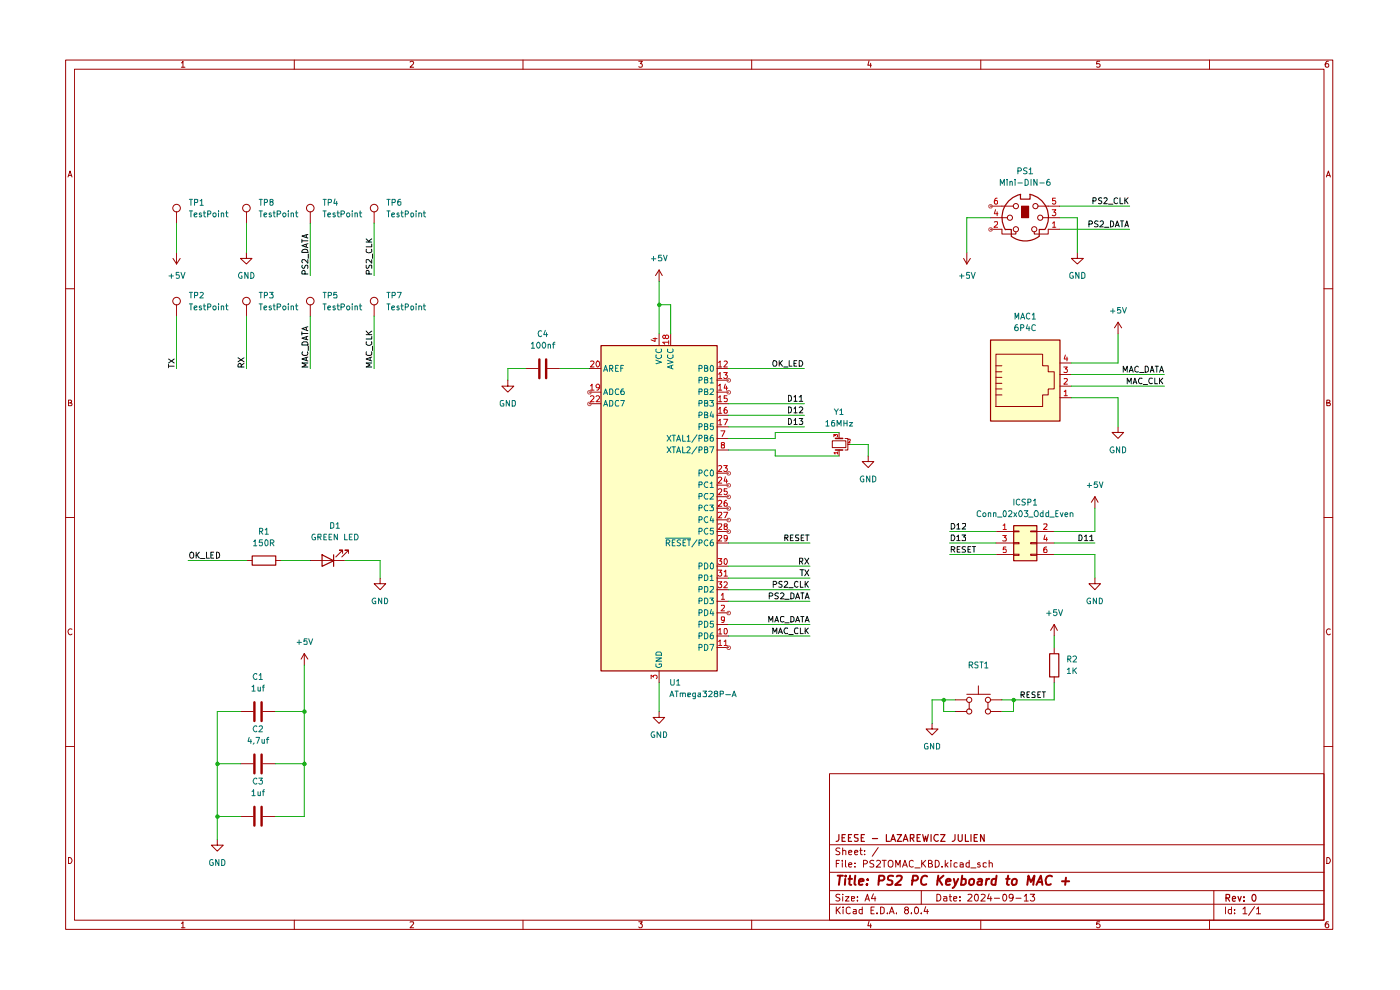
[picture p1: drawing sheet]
<svg xmlns="http://www.w3.org/2000/svg" width="297mm" height="210mm" viewBox="0 0 297 210" stroke-linecap="round" stroke-linejoin="round" font-family="sans-serif">
<g fill="none" stroke="#9c0000" stroke-width=".21">
<path d="M13.9 12.7h268.8v184.4h-268.8zM15.8 14.7h265.1v180.5h-265.1zM38.5 13.3h.1l.2-.3v1.3M38.5 14.3h.7M62.4 12.7v2M87 13.2l.5-.2 .3 .2-.1 .4-.7 .7h.8M110.9 12.7v2M135.5 13h.8l-.5 .5 .4 .1v.6h-.7M159.5 12.7v2M184.4 12.9l-.3 .9h.8M184.7 13.4v.9M208.1 12.7v2"/>
<path d="M233.3 13h-.6l-.1 .6h.7v.6h-.7M256.6 12.7v2M281.8 13a.71 .71 0 0 0-.7 .5 .71 .71 0 0 0 .3 .8l.4-.1v-.6l-.4-.1-.3 .3M14.4 37.5l.5-1.2 .4 1.2M14.5 37.2h.7M281.4 37.5l.4-1.2 .4 1.2M281.5 37.2h.6M13.9 61.3h1.9M280.9 61.3h1.8M14.5 85.5h.4l.3-.3-.2-.3h-.5v1.2h.6l.2-.5-.4-.1M281.5 85.5h.4l.2-.3-.1-.3h-.5v1.2h.6l.1-.5-.3-.1M13.9 109.8h1.9"/>
<path d="M280.9 109.8h1.8M15.3 133.5a.59 .59 0 0 0-.9 .5 .59 .59 0 0 0 .8 .6l.1-.1M282.2 133.5a.59 .59 0 0 0-.8 .5 .59 .59 0 0 0 .7 .6l.1-.1M13.9 158.4h1.9M280.9 158.4h1.8M176 164.1h104.9v31.1h-104.9zM176 179.2h104.9M178.2 180l-.6-.1-.3 .2 .1 .4 .8 .4-.1 .3h-.8M178.8 179.9v1.4M182.6 179.9v1.2l.3 .2M186.3 179.8l-1.3 1.8M14.5 181.9a.65 .65 0 0 1 .8 .6 .65 .65 0 0 1-.8 .7z"/>
<path d="M38.5 195.9l.3-.4v1.3M38.5 196.8h.7M62.4 195.2v1.9M87 195.6l.7-.1 .1 .3-.8 1h.8M110.9 195.2v1.9M135.5 195.5h.8l-.5 .5 .5 .2-.1 .5-.5 .1-.2-.2M159.5 195.2v1.9M176 191.8h104.9M176 188.9h104.9M176 185h104.9M177.4 192.4v1.4M177.4 183.2h.5"/>
<path d="M177.6 193l.7 .8M178.1 182.5h-.7v1.4M178.2 189.8h-.8l-.1 .3 .8 .4 .1 .4-.3 .2-.6-.1M178.3 192.4l-.9 .8M178.7 182.5v.2M178.7 183v.9M178.8 189.7v.1M178.8 180.5l.4-.1 .2 .1v.8M178.8 190.2v.9M178.9 192.4v.2M178.9 192.9v.9M179.4 190.2h.7l-.7 .9h.7"/>
<path d="M179.4 182.5v1.3l.1 .1M180 183.4l.7-.1-.2-.3-.5 .2v.6l.3 .1 .3-.1M180 180.8l.7-.1-.2-.3-.5 .1v.6l.3 .2 .3-.1M180.4 192.6l-.4-.2-.5 .3 .1 1 .4 .1 .4-.1M180.6 190.6l.7-.1-.1-.3h-.6v.8h.6M181.1 192.9h.5v.9M181.3 180.8l.7-.1-.2-.3h-.3l-.2 .1v.6l.2 .2 .4-.1M181.4 183.8v.1M181.4 183.1v.1M181.6 193.2l-.5 .1-.1 .2 .1 .3h.5M181.9 191v.1M181.9 190.2v.2"/>
<path d="M182.4 180.4h.5M182.9 192.9h-.5l-.2 .7a.45 .45 0 0 0 .7 .2M182.9 192.4v1.4M183.2 183.3l.6-.1 .2-.5-.3-.2h-.5v1.4M183.4 181.2v.1M183.4 180.5h.1M183.5 191.1l.5-1.4 .4 1.4M183.7 190.7h.7M184.4 195.4l-.3 1h.8M184.7 196v.8M184.8 193.1h.5M185.3 189.6l-.4 1h.9"/>
<path d="M185.4 182.6a.6 .6 0 0 0-.9 .1l.1 .4 .7 .2 .1 .2-.3 .4-.6-.1M185.5 192.4h-.7v1.4h.7M185.6 190.2v.9M186 182.7l.1-.2h.4l.3 .4-.9 1h.9M186 193.7v.1M186.8 192.4h.3l.5 .3v.8l-.5 .3h-.3zM187.1 182.5h.9M187.6 182.5v1.4M188.3 193.7v.1M188.5 182.7l.3-.2a.57 .57 0 0 1 .6 .5v.4a.57 .57 0 0 1-.6 .5l-.1-.1a.99 .99 0 0 1-.2-1.1zM188.7 193.8l.5-1.4 .5 1.4M188.8 193.4h.7"/>
<path d="M190 183.9v-1.4l.5 1 .5-1v1.4M190.2 193.7v.1M191.5 183.9l.5-1.4 .5 1.4M191.6 183.5h.7M192.1 193l-.2-.3 .2-.3h.4l.2 .3v.2l-.7 .3-.1 .4 .2 .2h.4l.2-.2-.2-.6M193.3 193.7v.1M193.8 182.7l-.5-.2-.4 .3 .1 1 .3 .1 .5-.1M194.1 192.6l.2-.2a.75 .75 0 0 1 .6 .7 .75 .75 0 0 1-.6 .7l-.2-.1-.1-.4zM194.1 184.1h1.1M195.4 193.7v.1M195.4 188.9v2.9M195.5 182.5v1.4"/>
<path d="M195.7 183.1l.7 .8M196.4 192.3l-.4 1h1M196.4 182.5l-.9 .8M196.7 192.9v.9M197 183.2l.6-.1 .1-.4-.2-.2h-.5v1.4l.7-.1 .1-.4-.3-.2M198.4 182.5a.73 .73 0 0 1 .9 .7 .73 .73 0 0 1-.9 .7zM198.7 189.7a.73 .73 0 0 1 .9 .7 .73 .73 0 0 1-.9 .7zM199.8 183.8v.1M200.2 190.2h.6l.1 .9M200.5 182.5v1.4M200.7 183.4l.4 .5M200.9 190.5l-.7 .1v.4h.7"/>
<path d="M201.1 183l-.6 .5M201.4 190.2h.5M201.5 189.7v1.3l.4 .1M201.7 182.5v.2M201.7 183v.9M202.3 190.6l.7-.1-.1-.3h-.5l-.1 .2v.6l.2 .1 .4-.1M203.1 183.1l-.5-.1-.2 .3 .1 .5h.6M203.7 191v.1M203.7 190.2v.2M203.7 183.1l.4-.1 .2 .2v.7M204.3 183.3l-.6 .1v.4h.6M205.4 189.8l.5-.1 .3 .4-.9 1h.9"/>
<path d="M205.6 183.1l-.4-.1-.3 .3 .1 .5h.6M205.6 182.5v1.4M205.9 184.1h1.1M206.9 189.8h.5a1.01 1.01 0 0 1-.2 1.3 .87 .87 0 0 1-.3-1.3zM207.9 183.1l-.3-.1-.2 .3 .1 .1h.3l.2 .4-.2 .1-.4-.1M208.1 195.2v1.9M208.1 189.8h.8l.1 .3-.9 1h.9M209.2 183.1h-.6v.7h.6M209.8 189.6l-.3 1h.9M209.8 183.1l.5-.1 .2 .2v.7M209.8 182.5v1.4M210.2 190.2v.9"/>
<path d="M210.9 190.5h1.1M212.8 189.8l.3-.1a.73 .73 0 0 1 .5 .7 .73 .73 0 0 1-.5 .7l-.3-.1-.1-.5zM214.9 190.3l-.1 .2h-.6l-.1-.2 .1-.5 .5-.1 .2 .2-.1 1.1-.6 .1M215.5 190.5h1.1M217.3 190.1l.4-.4v1.4M217.3 191.1h.8M218.6 189.7h.9l-.5 .5 .4 .2 .1 .5-.3 .2-.6-.1M233.3 195.5h-.6l-.1 .6 .2-.1h.3l.3 .2v.3l-.3 .3h-.3l-.2-.2M256.6 195.2v1.9M257.5 188.9v6.3M260 192.4v1.4M261.2 192.9h-.5l-.1 .3v.4l.2 .2h.4"/>
<path d="M261.2 192.4v1.4M261.9 193.7v.1M261.9 192.9v.2M263.7 192.8l.4-.4v1.4M263.7 193.8h.8M266.1 192.3l-1.2 1.9M266.6 192.8l.4-.4v1.4M266.6 193.8h.8M281.5 181.9a.65 .65 0 0 1 .7 .6 .65 .65 0 0 1-.7 .7zM281.8 195.5h-.4l-.3 .5v.5l.3 .3 .4-.1v-.7h-.4l-.3 .2"/>
</g>
<g fill="none" stroke="#9c0000" stroke-width=".25">
<path d="M178 177v1l-.2 .4-.4 .1M178.6 177.7h.5M179.3 177h-.7v1.5h.7M180 177.7h.4M180.7 177h-.7v1.5h.7M182 177l-.7 .1 .1 .5 .6 .3v.4l-.2 .2-.5-.1M182.7 177.7h.4M183.4 177h-.7v1.5h.7M185.1 177.9h1.1M188 177v1.5h.7M189 178.5l.5-1.5 .5 1.5M189.1 178h.7"/>
<path d="M190.3 177h1l-1 1.5h1M191.6 178.5l.5-1.5 .5 1.5M191.8 178h.6M193.1 177.8h.5l.3-.2-.1-.6h-.7v1.5M193.5 177.8l.4 .7M194.6 177.7h.4M195.2 177h-.6v1.5h.6M195.7 177l.4 1.5 .2-1.1 .3 1.1 .3-1.5M197.5 177v1.5M199 177.1l-.5-.1a.7 .7 0 0 0-.4 1 .7 .7 0 0 0 .9 .3M199.6 177h.9l-.9 1.5h.9M202.6 177v1l-.3 .4-.3 .1"/>
<path d="M203.3 177v1.1l.2 .4 .5-.1 .1-.3v-1.1M204.8 177v1.5h.7M206 177v1.5M206.7 177.7h.5M207.3 177h-.6v1.5h.6M208.8 177v1.5l-.8-1.5v1.5M260.1 190.5l.7-.1 .1-.6-.8-.1v1.5M260.4 190.5l.5 .7M261.4 190.7l.7-.1-.1-.4h-.5l-.1 .7 .2 .3 .4-.1M262.6 190.2l.4 1 .3-1M263.9 191v.2M263.9 190.2v.2"/>
<path d="M265.8 189.8l.1-.1a.76 .76 0 0 1 .6 .8 .76 .76 0 0 1-.6 .7 1.01 1.01 0 0 1-.1-1.4z"/>
</g>
<g fill="none" stroke="#9c0000" stroke-width=".42">
<path d="M177.7 185.8h1.1M178.2 185.8l-.2 1.9M179.3 186.4l-.1 1.3M179.4 185.8v.1M180 186.4h.8M180.3 185.8l-.1 1.6 .4 .3M181.4 185.8l-.1 1.6 .2 .3M182.2 187l1-.1-.1-.4a.6 .6 0 0 0-.8 .2v.9h.7M184 187.5l-.1 .2-.1-.1 .2-.1-.1 .2M184.1 186.5v.2M186.4 186.8l1-.1 .2-.3-.1-.5-.2-.1h-.8l-.2 1.9M189.5 185.8h-.7l-.4 .3 .1 .5 .8 .3-.1 .6-.3 .2-.7-.1"/>
<path d="M190.2 185.9l.3-.1h.5l.3 .3-.1 .5-1.3 1.1h1.2M193.5 186.8l1-.1 .2-.3-.1-.5-.2-.1h-.7l-.2 1.9M196.7 185.9l-.1-.1a.85 .85 0 0 0-1.2 .8v.6a.66 .66 0 0 0 1.1 .3M199 185.8l-.2 1.9M199.2 186.6l.7 1.1M200.1 185.8l-1.2 1.1M200.7 187l1-.1-.1-.4a.6 .6 0 0 0-.9 .2v.9h.8M202.3 186.4l.4 1.3M203.3 186.4a2.55 2.55 0 0 1-1.2 2M204 186.5l.6-.1 .3 .2v.8a.72 .72 0 0 1-1 .2M204.1 185.8l-.2 1.9M205.7 186.6l.4-.2 .4 .1 .2 .3-.1 .6a.55 .55 0 0 1-.5 .3 .55 .55 0 0 1-.5-.3z"/>
<path d="M207.5 186.5h.8l-.1 1.2M208.4 186.9h-.7l-.4 .3 .1 .4 .2 .1 .7-.1M209.3 186.4l-.2 1.3M209.9 186.4l-.4 .1-.2 .3M211.3 186.5l-.5-.1-.4 .4v.7l.2 .2 .6-.1M211.4 185.8l-.2 1.9M213.4 186.4h.8M213.9 185.8l-.3 1.6 .4 .3M214.8 186.6l.3-.2 .5 .1 .1 .3-.1 .6a.55 .55 0 0 1-.5 .3 .55 .55 0 0 1-.5-.3zM217.9 187.7l.3-1.9 .5 1.3 .8-1.3-.3 1.9M219.9 187.7l.9-1.9 .3 1.9M220.1 187.1h1"/>
<path d="M223.2 185.9a.92 .92 0 0 0-1.2 .1 .92 .92 0 0 0-.1 1.2 .59 .59 0 0 0 .4 .5 .59 .59 0 0 0 .6-.2M225.3 186.9h1.5M226.1 186.2l-.1 1.5"/>
</g>
<g fill="#ffffc5">
<path d="M210.1 72.1h14.7v17.2h-14.7z"/>
<path d="M215 111.5h4.9v7.4h-4.9z"/>
<path d="M127.5 73.3h24.6v69h-24.6z"/>
</g>
<path d="M54 149v3.9M55.5 149v3.9M54 160.1v3.9M54 171.1v4M55.5 160.1v3.9M55.5 171.1v4" fill="none" stroke="#9c0000" stroke-width=".51"/>
<g fill="none" stroke="#9c0000" stroke-width=".21">
<path d="M216.7 43.7h1.5v2.5h-1.5zM228.6 53.5v1.3h1.2l-1.2 1.2-1.3-1.2h1.3M211.3 75.1h9.9v2.5h1.2v1.3h1.2v3.6h-1.2v1.3h-1.2v2.4h-9.9zM211.3 78.9h1.2M211.3 77.6h1.2M224.8 79.5h2.5M224.8 77h2.5M237.2 68.4l-.8 1.1M237.2 68.4v2.4M237.2 68.4l.7 1.1M176.6 93.5h2.8v1.4h-2.8zM178 91.7v1.3"/>
<path d="M178 95.5v1.2M179.3 93h.6v2.5h-.6M179.9 94.3h.6M184.2 96.7v1.2h1.2l-1.2 1.3-1.3-1.3h1.3M211.3 83.8h1.2M211.3 82.5h1.2M211.3 81.3h1.2M211.3 80h1.2M224.8 84.4h2.5M224.8 81.9h2.5M237.2 90.5v1.2h1.2l-1.2 1.3-1.3-1.3h1.3M52.3 118.9h1.2"/>
<path d="M58.5 118.9h1.1M65.8 118.9h7.4M72.7 117.4v-.7h-.7h.7l-1.5 1.4M74 117.4v-.7h-.8h.8l-1.5 1.4M211.3 112.7h3.7M211.3 115.2h3.7M211.3 117.6h3.7M215 117.6h1.2v.2h-1.2zM215 115.1h1.2v.3h-1.2zM215 112.6h1.2v.2h-1.2zM218.6 117.6h1.3v.2h-1.3zM218.6 115.1h1.3v.3h-1.3z"/>
<path d="M218.6 112.6h1.3v.2h-1.3zM219.9 112.7h3.7M219.9 115.2h3.7M219.9 117.6h3.7M232.3 105.4l-.8 1.1M232.3 105.4v2.4M232.3 105.4l.7 1.1M64.6 138.6l-.7 1.2M64.6 138.6v2.5M64.6 138.6l.7 1.2M80.6 122.6v1.2h1.2l-1.2 1.3-1.2-1.3h1.2M51 150.9h2.7"/>
<path d="M55.7 150.9h2.8M46.1 178.1v1.2h1.3l-1.3 1.2-1.3-1.2h1.3M51 173.2h2.7M51 162h2.7M55.7 173.2h2.8M55.7 162h2.8"/>
<circle cx="214.2" cy="46.2" r=".55"/>
<circle cx="215.5" cy="43.7" r=".55"/>
<circle cx="215.5" cy="48.6" r=".55"/>
</g>
<path d="M214.6 50.1a4.9 4.9 0 0 0 5.8 0M216.5 41.2a5 5 0 0 0-3.2 7.5M210.1 72.1h14.8v17.2h-14.8zM53.5 117.9h5v2h-5zM68.3 117.7l2.5 1.3-2.5 1.1zM70.8 117.7v2.4M215 111.5h5v7.5h-5z" fill="none" stroke="#9c0000" stroke-width=".25"/>
<g fill="none" stroke="#0c0c0c" stroke-width=".21">
<path d="M231 47.5l.7-.1 .1-.3-.3-.2h-.5v1.2M231.9 42.6h.5l.1-.1v-.4l-.1-.2h-.5v1.3M233 46.9h-.6l-.2 .2 .2 .3 .5 .2v.4h-.7M233.4 47l.1-.1h.4l.2 .1v.4l-.8 .7h.8M233.7 42l-.4-.1-.3 .3 .1 .3 .6 .2v.3l-.2 .2-.5-.1M234.2 42.1l.4-.2 .3 .4-.8 .9h.8M234.3 48.2h.9M235.2 43.3h.9M235.6 46.9a.64 .64 0 0 1 .7 .6 .64 .64 0 0 1-.7 .6zM236.6 48.1l.4-1.2 .4 1.2M236.8 47.8h.6M237.1 42.1l-.3-.2-.5 .4 .1 .7 .4 .2 .3-.2"/>
<path d="M237.6 41.9v1.3h.6M237.7 46.9h.7M238 46.9v1.2M238.6 48.1l.5-1.2 .3 1.2M238.6 41.9v1.3M238.7 47.8h.6M238.8 42.5l.5 .7M239.3 41.9l-.7 .7M238.3 78.9v-1.2l.4 .9 .4-.9v1.2M239.6 78.9l.4-1.2 .4 1.2M239.6 78.6h.6M241.5 77.8l-.3-.1-.5 .3v.7l.5 .2h.3"/>
<path d="M241.8 79h.9M242.9 77.7h.4l.3 .3v.7l-.3 .2h-.4zM244 78.9l.4-1.2 .4 1.2M244.1 78.6h.6M245.1 77.7h.6M245.4 77.7v1.2M246 78.9l.4-1.2 .4 1.2M246.2 78.6h.5M167.3 83.9a.64 .64 0 0 1 .6 .6 .64 .64 0 0 1-.6 .6zM168.4 84.2l.4-.3v1.2M168.4 85.1h.7M169.5 84.2l.5-.3v1.2"/>
<path d="M169.5 85.1h.8M239.1 81.4v-1.2l.5 .9 .4-.9v1.2M240.4 81.4l.3-1.2 .5 1.2M240.5 81.1h.6M242.3 80.3l-.5-.1a.61 .61 0 0 0-.3 .8 .61 .61 0 0 0 .8 .3M242.5 81.6h1M244.5 80.3l-.5-.1a.61 .61 0 0 0-.3 .8 .61 .61 0 0 0 .8 .3M245 80.2v1.2h.6M246 80.2v1.2M246.2 80.7l.5 .7M246.7 80.2l-.7 .7M40.3 117.3l.3-.2 .4 .2 .1 .7-.3 .4-.5-.2z"/>
<path d="M41.6 117.1v1.3M41.8 117.7l.5 .7M42.3 117.1l-.7 .8M42.5 118.5h1M43.8 117.1v1.3h.6M44.7 117.7h.5M45.3 117.1h-.6v1.3h.6M45.9 117.1a.64 .64 0 0 1 .7 .7 .64 .64 0 0 1-.7 .6zM228.9 113.5a.66 .66 0 0 1 .6 .4 .66 .66 0 0 1-.2 .8h-.4zM230.1 113.8l.3-.3v1.2M230.1 114.7h.7M231.2 113.8l.4-.3v1.2"/>
<path d="M231.2 114.7h.7"/>
</g>
<g fill="none" stroke="#c30000" stroke-width=".21">
<path d="M225.7 77.8h.7l-.4 .5 .4 .1v.5h-.7M226 75.3l-.2 .9h.7M226.4 75.7v.9M176.9 92.7v-.5l.3 .2 .1-.2h.4l-.1 .5M177.7 96h-.8l.3 .3M177.7 95.9v.4M180 93.3h.4v.2l-.4 .4h.4M225.8 83.1l.3-.3v1.1M225.8 80.4l.6-.1v.3l-.7 .9h.7M225.8 83.9h.6M212.7 113.6h.8l-.4 .4 .4 .3-.1 .5-.7-.1M212.8 111.5l.3-.4v1.2"/>
<path d="M212.8 112.3h.7M213.4 116h-.5l-.1 .6 .2-.1h.4v.7l-.6-.1M221.4 111.2l.6-.1 .1 .4-.7 .8h.7M221.7 113.5l-.3 .9h.8M222 116l-.6 .3v.8l.6 .1v-.7h-.3l-.3 .2M222 114v.8"/>
</g>
<path d="M177.2 95.5h1.6M177.2 93h1.6" fill="none" stroke="#9c0000" stroke-width=".34"/>
<path d="M216.7 43.7h1.5v2.5h-1.5z" fill="#9c0000"/>
<g fill="none" stroke="#9c0000" stroke-width=".21">
<path d="M36.7 54.8l.8 1.2M37.5 44.9v2.5M37.5 53.5v2.5M38.2 54.8l-.7 1.2M52.3 53.5v1.3h1.2l-1.2 1.2-1.3-1.2h1.3M52.3 44.9v2.5M65.8 44.9v2.5M79.4 44.9v2.5M139.8 57.3l-.7 1.2M139.8 57.3v2.4M139.8 57.3l.7 1.2M204.4 54.8l.7 1.2"/>
<path d="M205.1 53.5v2.5M205.9 54.8l-.8 1.2M210.1 48.6h2.4v1.1h3v-.6M210.1 46.2h3.6M210.1 43.7h4.9M220.2 43.7h4.6M221.2 46.2h3.6M224.8 48.6h-2.4v1.1h-3v-.6M37.5 64.6v2.5M52.3 64.6v2.5M65.8 64.6v2.5M79.4 64.6v2.5"/>
<path d="M111.5 78.2h2.7M116.1 78.2h2.7M125 78.2h2.5M139.8 70.8v2.5M142.3 70.8v2.5M152.1 78.2h2.5M107.7 80.6v1.3h1.3l-1.3 1.3-1.2-1.3h1.2M125 83.2h2.5M125 85.6h2.5M152.1 80.6h2.5M152.1 83.2h2.5M152.1 85.6h2.5"/>
<path d="M152.1 88.1h2.5M152.1 90.5h2.5M152.1 93h2.5M152.1 95.5h2.5M152.1 100.4h2.5M152.1 102.9h2.5M152.1 105.4h2.5M152.1 107.8h2.5M152.1 110.3h2.5M152.1 112.7h2.5M152.1 115.2h2.5M152.1 127.5h2.5"/>
<path d="M152.1 134.9h2.5M152.1 137.4h2.5M152.1 130h2.5M152.1 120.1h2.5M152.1 122.6h2.5M152.1 125.1h2.5M152.1 132.5h2.5M223.6 132.5l-.7 1.2M223.6 132.5v2.4M223.6 137.4v1.2M223.6 132.5l.7 1.2M232.3 122.6v1.2h1.2l-1.2 1.3-1.3-1.3h1.3"/>
<path d="M139.8 150.9v1.3h1.2l-1.2 1.3-1.2-1.3h1.2M139.8 142.3v2.5M197.7 153.5v1.1h1.3l-1.3 1.3-1.2-1.3h1.2M202.6 148.5h2.5M202.6 150.9h2.5M205.1 147.3h5M205.6 149v1.5M207.6 145.5v1.8M209.6 149v1.5M210.1 148.5h2.4M210.1 150.9h2.4M223.6 143.5v1.3"/>
<circle cx="37.5" cy="44.1" r=".8"/>
<circle cx="52.3" cy="44.1" r=".8"/>
<circle cx="65.8" cy="44.1" r=".8"/>
<circle cx="79.4" cy="44.1" r=".8"/>
<circle cx="219.4" cy="48.6" r=".55"/>
<circle cx="219.7" cy="43.7" r=".55"/>
<circle cx="220.7" cy="46.2" r=".55"/>
<circle cx="37.5" cy="63.9" r=".8"/>
<circle cx="52.3" cy="63.9" r=".8"/>
<circle cx="65.8" cy="63.9" r=".8"/>
<circle cx="79.4" cy="63.9" r=".8"/>
<circle cx="205.6" cy="150.9" r=".55"/>
<circle cx="205.6" cy="148.5" r=".55"/>
<circle cx="209.6" cy="148.5" r=".55"/>
<circle cx="209.6" cy="150.9" r=".55"/>
</g>
<path d="M213.3 48.7h1.2v1.4M216.5 41.2v1h2v-1M218.5 41.2a4.9 4.9 0 0 1 3.2 7.5M221.7 48.7h-1.2v1.4M127.5 73.3h24.6v69h-24.6zM222.7 138.7h1.9v4.9h-1.9z" fill="none" stroke="#9c0000" stroke-width=".25"/>
<g fill="none" stroke="#c30000" stroke-width=".21">
<path d="M210.9 47.1l.6-.1 .1 .5-.7 .7h.7M211.2 44.5l-.3 .8h.8M211.5 42a.72 .72 0 0 0-.5 .6 .72 .72 0 0 0 .2 .7l.4-.2v-.5l-.4-.1-.3 .3M211.5 44.9v.9M223.2 44.5h.8l-.4 .5 .4 .2-.1 .5h-.7M223.3 47.4l.3-.4v1.2M223.3 48.2h.7M223.9 42h-.6v.6l.4-.1 .3 .3-.1 .4-.4 .1-.2-.2M125.3 76.7l.5-.1 .2 .2-.7 1h.7M126.6 76.7l.2-.1a.67 .67 0 0 1 .4 .6 .67 .67 0 0 1-.4 .6l-.4-.5zM138.6 71.8h.8M139 71.7v.7l-.9-.3"/>
<path d="M141.2 71.3l.1-.2 .5 .1 .1 .1-.1 .4-.2 .1-.4-.1v-.4l-.3-.2-.3 .2v.3l.2 .2 .4-.2M141.9 72.6h-1.3l.4 .4M141.9 72.3v.7M152.4 76.9l.4-.3v1.2M152.4 79.4l.4-.4v1.3M152.4 77.8h.7M153.5 79h.8l-.4 .5 .4 .2v.3l-.3 .3h-.3l-.2-.2M153.6 76.7l.4-.1 .3 .3-.8 .9h.8M125.3 81.8h.1l.2-.3v1.3M125.3 84.1l.1-.2h.4l.2 .3-.1 .3-.6 .7h.7M125.3 82.8h.7M126.4 84.1l.2-.2h.4l.2 .3-.1 .3-.7 .7h.8"/>
<path d="M127.2 82l-.2 .2h-.4l-.2-.5 .3-.2h.3l.2 .2-.1 .7-.1 .3-.4 .1M152.4 81.8l.4-.3v1.3M152.4 84.3l.4-.4v1.3M152.4 86.8l.4-.4v1.3M152.4 89.3l.4-.4v1.2M152.4 98.8h.5l.2 .3-.7 .9h.7M152.4 80.3h.7M152.4 82.8h.7M152.4 85.2h.7M152.4 87.7h.7M152.4 90.1h.7M152.9 91.4h.9l-.6 1.2"/>
<path d="M153.2 94.4l-.2-.1v-.4h.6v.4l-.6 .1 .1 .6h.5l.1-.4-.2-.2M153.5 88.9h.9l-.6 1.2M153.5 98.8h.8l-.4 .5 .4 .1v.4l-.3 .2h-.3l-.2-.1M153.9 81.5l-.3 .8h.8M154.1 86.4l-.3 .1-.2 .2v.9a.42 .42 0 0 0 .6-.1 .42 .42 0 0 0 0-.5l-.4-.1-.2 .3M154.1 81.9v.9M154.2 83.9h-.6v.6h.6l.1 .5-.3 .2-.4-.1M152.4 118.5h.7l-.4 .5h.3v.7l-.5 .1-.1-.2M152.4 101.4l.5-.2 .2 .4-.7 .9h.7M152.4 103.8l.5-.1 .2 .3-.7 .9h.7M152.4 106.3l.5-.2 .2 .4-.7 .9h.7M152.4 108.7h.6l.1 .3-.7 .8h.7"/>
<path d="M152.4 111.2l.6-.1 .1 .4-.7 .8h.7M152.4 113.7l.6-.1 .1 .3-.7 .9h.7M153.5 108.7h.9l-.6 1.1M153.7 118.6h.1a.6 .6 0 0 1 .6 .4 .6 .6 0 0 1-.3 .7l-.2 .1-.3-.3zM153.8 111.6l-.2-.1v-.3l.5-.1 .2 .2-.1 .2-.6 .2 .1 .6h.4l.2-.2-.3-.5M153.9 101.1l-.3 1h.8M154.1 106.1l-.3 .1-.2 .3v.8a.42 .42 0 0 0 .6 0 .42 .42 0 0 0 0-.6l-.4-.1-.2 .3M154.1 101.6v.9M154.2 103.7h-.6v.6h.6l.1 .4-.3 .2-.4-.1M154.3 114.1l-.3 .2h-.2l-.2-.1v-.5l.5-.1 .2 .2-.2 .9-.4 .1M152.4 120.9h.7l-.4 .5h.3v.7l-.5 .1-.1-.2M152.4 123.4h.7l-.4 .5 .3 .1v.6l-.5 .1-.1-.2"/>
<path d="M152.4 133.6l.4-.3v1.2M152.4 136.1l.4-.3v1.1M152.4 134.5h.7M152.4 136.9h.7M153 126.3l.4-.4v1.2M153 128.5l.6-.1 .1 .3-.8 .9h.8M153 127.1h.7M153.6 136.1l.4-.3v1.1M153.6 121.3l.4-.4v1.3M153.6 123.6l.4-.2 .3 .3-.8 1h.8M153.6 136.9h.7M153.6 122.2h.7"/>
<path d="M153.7 133.4h.4a.94 .94 0 0 1 0 1.1h-.3l-.2-.2zM153.7 131.4l-.2 .2h-.3l-.2-.2v-.5l.6-.1 .1 .2-.2 .9-.4 .1M138.1 144v-.8l.5 .4v-.3h.7l.1 .5-.2 .2"/>
</g>
<g fill="none" stroke="#0c0c0c" stroke-width=".21">
<path d="M64 50.8v.6M64 51.1h1.3M64.1 56.3l-.1 .4 .3 .2 .3-.1 .3-.5h.3v.6M64.3 53h.8l.2 .5h-1.3zM64.7 58.1l-.1-.7h-.3l-.3 .2v.5h1.3M65 49.8v.6M65 51.9v.5M65.3 55.1v.7l-.7-.7h-.4l-.2 .1v.4l.2 .1M65.3 51.7l-1.3 .4 1.3 .4M65.3 49.7l-1.3 .4 1.3 .4M65.4 53.9v.9M77.7 56.3v.5l.1 .1 .5-.2 .1-.4h.4l.1 .6"/>
<path d="M77.7 51.3h1.2M77.7 50.7l.7 .6M77.8 52.9l-.1 .1a.66 .66 0 0 0 .4 .6 .66 .66 0 0 0 .8-.2l-.1-.5M78.3 58.1v-.6l-.5-.1-.1 .1v.6h1.2M78.9 55.1v.7l-.7-.7-.5 .1 .1 .5M78.9 51.8v.6h-1.2M78.9 50.7l-.7 .5M79 53.9v.9M35.8 77.3v.7M35.8 77.7h1.2M35.8 76.2l1.2 .8M37 76.2l-1.2 .8"/>
<path d="M50.5 75.9l1.3 .8M51.2 77.8l-.1-.6-.3-.1-.3 .2v.5h1.3M51.8 77.1l-.6 .4M51.8 75.9l-1.3 .8M64 70.4v.7M64 70.7h1.3M64.1 72.7l.3-.2h.7l.2 .3v.4h-1.3zM64.2 74.6l-.2 .3 .1 .3 .3 .2h.7a.55 .55 0 0 0 .1-.8M65 69.5v.5M65 71.4v.6M65 75.9v.6M65.3 77h-1.3l1 .4-1 .4h1.3"/>
<path d="M65.3 75.7l-1.3 .5 1.3 .4M65.3 71.3l-1.3 .4 1.3 .4M65.3 69.3l-1.3 .4 1.3 .4M65.4 73.4v1M77.7 71h1.2M77.7 70.2l.7 .8M77.8 74.6l-.1 .6 .2 .2h.7l.3-.2-.1-.6M77.8 72.5l-.1 .5 .5 .3 .7-.3-.1-.5M78.5 75.9v.6M78.9 77h-1.2l.8 .4-.8 .4h1.2M78.9 75.7l-1.2 .5 1.2 .4M78.9 71.3v.6h-1.2"/>
<path d="M78.9 70.2l-.7 .5M79 73.4v1M164.2 76.5l.5 .2a.74 .74 0 0 1-.2 1h-.4a.86 .86 0 0 1 .1-1.2zM165.3 76.5v1.2M165.5 77l.5 .7M166 76.5l-.7 .7M166.2 77.8h1M167.4 76.5v1.2h.6M168.4 77.1h.5M169 76.5h-.6v1.2h.6M169.5 76.5a.66 .66 0 0 1 .8 .4 .66 .66 0 0 1-.3 .8h-.5zM167.3 88.8a.64 .64 0 0 1 .6 .6 .64 .64 0 0 1-.6 .6z"/>
<path d="M167.3 86.3a.64 .64 0 0 1 .6 .6 .64 .64 0 0 1-.6 .7zM168.4 89.2l.4-.4v1.2M168.4 86.7l.4-.4v1.3M168.4 90h.7M168.4 87.6h.7M169.5 88.8h.8l-.4 .5 .4 .2-.1 .5h-.7M169.5 86.5l.2-.2h.3l.3 .3-.1 .3-.7 .7h.8M166.5 114.1h.6v-.6h-.6v1.2M166.7 114.1l.5 .6M167.7 114.1h.4M168.3 113.5h-.6v1.2h.6M169.5 113.5l-.7 .1v.3l.7 .4-.1 .4h-.6"/>
<path d="M169.6 119.1h.5l.2-.2v-.4l-.7-.1v1.3M170 114.1h.4M170 119.1l.3 .6M170.6 113.5h-.6v1.2h.6M170.7 118.4l.9 1.3M170.9 113.5h.8M171.2 113.5v1.2M171.6 118.4l-.9 1.3M201.8 116.5h.6l.2-.1-.1-.4-.7-.1v1.2M201.8 113.5h.5l.2 .2 .1 .5-.3 .5h-.5zM201.8 111h.5a.66 .66 0 0 1 .2 .8 .66 .66 0 0 1-.7 .4zM202.1 116.5l.5 .6"/>
<path d="M203 113.8l.3-.3v1.2M203 111.4l.3-.4v1.2M203 114.7h.7M203 112.2h.7M203.1 116.5h.4M203.7 115.9h-.6v1.2h.6M204.1 113.5h.7l-.4 .4 .4 .2v.5h-.7M204.2 111.1l.6-.1v.5l-.7 .7h.7M204.8 116h-.6l-.1 .3 .2 .2h.3l.2 .5-.1 .1h-.6M205.4 116.5h.4M205.9 115.9h-.5v1.2h.5M206.3 115.9h.7"/>
<path d="M206.6 115.9v1.2M163.1 131.9v-1.1l.4 .8 .5-.8v1.1M163.2 126.4h.7l.1-.4-.3-.2h-.5v1.2M164 134.4v-1.2l.4 .9 .4-.9v1.2M164 124h.5l.3-.4-.3-.3h-.5v1.3M164.4 131.9l.4-1.1 .3 1.1M164.5 131.6h.6M165.1 125.9l-.5-.1-.2 .2 .1 .4 .6 .3-.2 .3h-.5M165.1 134.4l.5-1.2 .4 1.2M165.3 134.1h.6M165.6 125.9l.1-.1h.4l.2 .2-.1 .4-.6 .6h.7M165.9 123.4l-.4-.1-.3 .3 .1 .2 .6 .3v.3l-.2 .2-.5-.1"/>
<path d="M166.3 130.8h-.6l-.1 .2v.7a.52 .52 0 0 0 .7 .2M166.4 123.5l.2-.2 .4 .1 .1 .4-.8 .8h.8M166.5 127.1h.9M166.5 132.1h.9M167.1 133.3l-.5-.1-.3 .5 .3 .7 .5-.1M167.3 124.7h1M167.3 134.6h1M167.8 125.8l.6 .1v.2v.6l-.4 .3h-.2zM167.8 130.8h.4l.2 .2v.7l-.4 .2h-.2zM168.8 127l.4-1.2 .4 1.2M168.8 131.9l.4-1.1 .4 1.1M168.9 126.7h.6"/>
<path d="M168.9 131.6h.6M169.3 123.5l-.3-.2a.65 .65 0 0 0-.5 .6 .65 .65 0 0 0 .5 .7l.3-.2M169.3 133.3l-.1-.1a.66 .66 0 0 0-.7 .5 .66 .66 0 0 0 .3 .7l.5-.1M169.7 120.9h.8M169.8 123.3v1.3h.6M169.8 133.2v1.2h.6M169.9 125.8h.7M169.9 130.8h.7M170.1 120.9v1.2M170.2 125.8v1.2M170.2 130.8v1.1M170.7 120.9l.9 1.2"/>
<path d="M170.8 127l.4-1.2 .5 1.2M170.8 131.9l.4-1.1 .5 1.1M170.8 123.3v1.3M170.8 133.2v1.2M170.9 126.7h.6M170.9 131.6h.6M171 123.8l.5 .8M171 133.7l.5 .7M171.5 123.3l-.7 .8M171.5 133.2l-.7 .7M171.6 120.9l-.9 1.2M216.6 147.4h.6l.1-.6h-.7v1.1"/>
<path d="M216.9 147.4l.4 .5M217.9 147.4h.3M218.4 146.8h-.5v1.1h.5M219.6 146.8h-.4l-.3 .2 .1 .3 .6 .2v.4h-.7M220.2 147.4h.3M220.8 146.8h-.6v1.1h.6M221.1 146.8h.7M221.4 146.8v1.1"/>
</g>
<g fill="none" stroke="#007270" stroke-width=".21">
<path d="M128.1 78.8l.4-1.3 .4 1.3M128.2 78.4h.6M129.3 78.2l.7-.1v-.4l-.2-.2h-.5v1.3M129.6 78.2l.4 .6M130.6 78.1h.3M131.2 77.5h-.6v1.3h.6M131.7 78.1h.4M132.3 77.5h-.6v1.3M139.1 76.4l1.2 .4-1.2 .4M139.2 75.3l-.1 .5 .6 .3 .6-.3-.1-.5M139.2 74l-.1 .1a.66 .66 0 0 0 .5 .7 .66 .66 0 0 0 .7-.3l-.1-.5M141.6 76.4l1.2 .4-1.2 .4"/>
<path d="M141.7 75.3l-.1 .5 .5 .3 .7-.3-.1-.5M141.7 74l-.1 .1a.66 .66 0 0 0 .4 .7 .66 .66 0 0 0 .8-.3l-.1-.5M142.4 77.6v.5M142.8 77.4l-1.2 .4 1.2 .5M148.3 78.2l.6-.1v-.5l-.6-.1v1.3M149.5 78.1h.5l.2-.3-.3-.3h-.4v1.3h.5l.2-.1v-.4l-.3-.2M150.9 77.5l.4 .3v.7l-.4 .3a.9 .9 0 0 1 0-1.3zM128.1 83.7l.4-1.2 .4 1.2M128.1 86.1l.4-1.1 .4 1.1M128.2 83.3h.6M128.2 85.8h.6M129.3 82.5h.5l.2 .3v.6l-.2 .3h-.5z"/>
<path d="M129.3 85h.5l.2 .2v.7l-.2 .2h-.5zM131.3 82.6l-.1-.1a.66 .66 0 0 0-.7 .4 .66 .66 0 0 0 .3 .8l.5-.1M131.3 85h-.1a.66 .66 0 0 0-.7 .4 .66 .66 0 0 0 .3 .7h.5M131.7 85h.8l-.6 1.1M132.3 82.5a.55 .55 0 0 0-.6 .5l.2 .7h.4l.2-.3v-.2l-.3-.3h-.3l-.2 .3M141.5 92.3l.9 1.3M141.5 94.8l.9 1.2M142.4 92.3l-.9 1.3M142.4 94.8l-.9 1.2M142.6 92.3h.7M142.6 94.8h.7M143 92.3v1.3"/>
<path d="M143 94.8v1.2M143.5 93.6l.5-1.3 .4 1.3M143.5 96l.5-1.2 .4 1.2M143.6 93.3h.6M143.6 95.7h.6M144.8 92.3v1.3h.6M144.8 94.8v1.2h.6M145.7 92.7l.4-.4v1.3M145.7 94.9l.5-.1 .2 .3-.7 .9h.7M145.7 93.6h.7M147.9 92.2l-1.1 1.6M147.9 94.8l-1.1 1.5"/>
<path d="M148.3 80.6h.6v-.6h-.6v1.2M148.3 83.1h.6v-.6h-.6v1.2M148.3 85.5h.6v-.5h-.6v1.1M148.3 88.1l.6-.1v-.5l-.6-.1v1.2M148.3 90.5h.6v-.5l-.6-.1v1.2M148.3 93l.6-.1v-.5l-.6-.1v1.3M148.3 95.5l.6-.1v-.5l-.6-.1v1.2M149.5 80.6h.5l.2-.4-.2-.2h-.5v1.2h.5l.2-.1v-.4l-.3-.1M149.5 83.1h.4l.3-.3-.2-.3h-.5v1.2h.6l.1-.5-.3-.1M149.5 85.5h.4l.3-.2-.2-.3h-.5v1.1h.6l.1-.5-.3-.1M149.5 88h.4l.3-.2-.1-.3-.6-.1v1.2h.6l.1-.5-.3-.1M149.5 90.5l.6-.1v-.4l-.6-.1v1.2h.5l.2-.1v-.5h-.3"/>
<path d="M149.5 92.9h.4l.3-.3-.3-.3h-.4v1.3h.5l.2-.2v-.4l-.3-.1M149.5 95.4h.4l.3-.4-.3-.2h-.4v1.2h.5l.2-.1v-.4l-.3-.1M150.2 99.9v-.1a.58 .58 0 0 0-.8 .5 .58 .58 0 0 0 .8 .6M150.6 85h.7l-.4 .4 .4 .1v.6h-.7M150.6 94.8h.8l-.5 1.2M150.7 80.4l.3-.4v1.2M150.7 82.6l.6-.1v.5l-.7 .7h.7M150.7 81.2h.6M150.7 99.9l.4-.2 .2 .2v.8a.35 .35 0 0 1-.4 .3 .35 .35 0 0 1-.2-.5zM150.9 87.3l-.2 1h.7M151.3 92.3h-.3a.93 .93 0 0 0-.3 1.2l.5 .1 .1-.2v-.5l-.6-.1v.2M151.3 87.8v.8"/>
<path d="M151.3 89.9h-.6v.6l.6-.1v.6l-.1 .1h-.4l-.1-.1M141.2 114.2h5.3M141.3 115.2h.6l.2-.4-.2-.3h-.6v1.3M141.7 115.2l.4 .6M142.6 115.1h.4M143.2 114.5h-.6v1.3h.6M144.4 114.6l-.5-.1-.3 .3 .1 .2 .6 .3 .1 .2-.3 .3-.5-.1M144.9 115.1h.4M145.5 114.5h-.6v1.3h.6M145.8 114.5h.7M146.2 114.5v1.3M147.9 114.5l-1.1 1.5"/>
<path d="M148.3 100.4l.6-.1v-.5l-.6-.1v1.3M148.3 102.8h.6v-.6h-.6v1.2M148.3 105.3h.6v-.6h-.6v1.2M148.3 107.7h.6v-.5l-.6-.1v1.2M148.3 110.3l.6-.1v-.5l-.6-.1v1.3M148.3 112.7l.6-.1v-.5h-.6v1.2M148.3 115.2l.6-.1v-.5l-.6-.1v1.3M149.5 119.4h.3l.4 .4v.6l-.4 .3h-.3zM150.2 102.3l-.6-.1a.61 .61 0 0 0-.2 .8 .61 .61 0 0 0 .8 .3M150.2 104.8l-.6-.1-.2 .5 .2 .7 .6-.1M150.2 107.2a.61 .61 0 0 0-.8 .3 .61 .61 0 0 0 .2 .8l.6-.1M150.2 109.7a.58 .58 0 0 0-.8 .5 .58 .58 0 0 0 .8 .6v-.1"/>
<path d="M150.2 112.1h-.2a.64 .64 0 0 0-.6 .6 .64 .64 0 0 0 .6 .6l.2-.1M150.2 114.7l-.2-.2a.64 .64 0 0 0-.6 .6 .64 .64 0 0 0 .6 .7l.2-.2M150.6 107.1h.7l-.4 .5 .4 .1v.5h-.7M150.7 102.6l.3-.4v1.2M150.7 104.8l.6-.1v.5l-.7 .7h.7M150.7 103.4h.6M150.7 119.6l.4-.2 .2 .3v.7l-.2 .3-.4-.1zM150.9 109.5l-.2 .9h.7M151.3 114.5h-.3a.93 .93 0 0 0-.3 1.2l.5 .1 .1-.2v-.5l-.6-.1v.3M151.3 110v.9M151.3 112.1h-.6v.5h.6v.6l-.1 .1h-.4l-.1-.1M139.1 139.6h1.2l-1.2 .6h1.2"/>
<path d="M139.1 138.6l.3-.3h.7l.2 .3v.4h-1.2zM148.3 127.5h.6v-.5l-.6-.1v1.2M148.3 134.9l.6-.1v-.5l-.6-.1v1.3M148.3 137.4l.6-.1v-.5l-.6-.1v1.3M148.3 130l.6-.1v-.5l-.6-.1v1.3M148.3 120.1l.6-.1v-.5l-.6-.1v1.3M148.3 122.5h.6v-.5h-.6v1.1M148.3 125h.6v-.6h-.6v1.2M148.3 132.5l.6-.1v-.5l-.6-.1v1.2M149.5 126.9h.3l.4 .2v.7l-.2 .3h-.5zM149.5 134.2h.3l.4 .4v.6l-.4 .3h-.3zM149.5 136.7l.5 .1 .2 .2v.6l-.4 .4h-.3z"/>
<path d="M149.5 129.3h.3l.4 .3v.7l-.4 .3h-.3zM149.5 122h.5l.2 .2v.7l-.4 .2h-.3zM149.5 124.4h.5l.2 .3v.6l-.2 .3h-.5zM149.5 131.8h.3l.4 .3v.6l-.4 .3h-.3zM150.6 126.9h.7l-.4 .4 .4 .2v.5h-.7M150.6 136.7h.8l-.5 1.3M150.7 122.3l.3-.3v1.1M150.7 124.5l.6-.1v.5l-.7 .7h.7M150.7 123.1h.6M150.9 129.2l-.2 1h.7M151.3 134.2h-.3a.93 .93 0 0 0-.3 1.2l.5 .1 .1-.2v-.5l-.6-.1v.3M151.3 129.7v.9"/>
<path d="M151.3 131.8h-.6v.6l.6-.1v.6l-.1 .1h-.4l-.1-.1M139.1 140.8v.5l.6 .3 .6-.3v-.5h-.5v.2"/>
</g>
<path d="M114.4 76.2v4M115.9 76.2v4" fill="none" stroke="#9c0000" stroke-width=".51"/>
<g fill="none" stroke="#00a500" stroke-width=".21">
<path d="M37.5 47.4v6.1M52.3 47.4v6.1M65.8 47.4v11.1M79.4 47.4v11.1M139.8 59.7v11.1M210.1 46.2h-5v7.3M224.8 48.6h14.8M224.8 46.2h3.8v7.3M224.8 43.7h14.8M37.5 67.1v11.1M52.3 67.1v11.1M65.8 67.1v11.1"/>
<path d="M79.4 67.1v11.1M111.5 78.2h-3.8v2.4M118.8 78.2h6.2M139.8 64.6h2.5v6.2M154.6 78.2h16M227.3 79.5h19.7M237.2 70.8v6.2h-9.9M154.6 95.5h9.9v1.2h13.5M154.6 88.1h16M154.6 85.6h16M154.6 90.5h16M178 91.7h-13.5v1.3h-9.9"/>
<path d="M180.5 94.3h3.7v2.4M227.3 84.4h9.9v6.1M227.3 81.9h19.7M39.9 118.9h12.4M59.6 118.9h6.2M73.2 118.9h7.4v3.7M154.6 115.2h17.2M201.5 112.7h9.8M201.5 115.2h9.8M201.5 117.6h9.8M223.6 115.2h8.7M223.6 117.6h8.7v5"/>
<path d="M232.3 107.8v4.9h-8.7M154.6 125.1h17.2M154.6 127.5h17.2M154.6 120.1h17.2M154.6 134.9h17.2M154.6 122.6h17.2M154.6 132.5h17.2M223.6 134.9v2.5M51 150.9h-4.9v27.2M58.5 150.9h6.1M64.6 141.1v32.1h-6.1M139.8 144.8v6.1"/>
<path d="M200.2 148.5v2.4h2.4M202.6 148.5h-4.9v5M215 148.5v2.4h-2.5M223.6 144.8v3.7h-11.1M46.1 173.2h4.9M46.1 162h4.9M58.5 162h6.1"/>
</g>
<g fill="#00a500">
<circle cx="46.1" cy="162" r=".47"/>
<circle cx="64.6" cy="151" r=".47"/>
<circle cx="64.6" cy="162" r=".47"/>
<circle cx="46.1" cy="173.2" r=".47"/>
<circle cx="139.9" cy="64.7" r=".47"/>
<circle cx="200.2" cy="148.5" r=".47"/>
<circle cx="215" cy="148.5" r=".47"/>
</g>
<g fill="none" stroke="#007270" stroke-width=".21">
<path d="M212.2 39.3v-1.2l.4 .9 .5-.9v1.2M213.7 38.1v.1M213.7 38.5v.8M214.2 38.6l.2-.1 .4 .1v.7M214.2 38.5v.8M215.3 38.1v.1M215.3 38.5v.8M215.9 36.3l.7-.1 .1-.3-.3-.3h-.5v1.3M215.9 38.8h1M217.5 38.1h.5l.1 .3v.7l-.3 .2h-.3zM217.9 35.7l-.5-.1-.3 .3 .1 .2a.57 .57 0 0 1 .6 .7h-.7M218.3 35.9h.2l.1-.3v1.3"/>
<path d="M218.3 36.9h.8M218.7 38.1v1.2M220 38.1v1.2l-.7-1.2v1.2M220.6 38.8h.9M222.6 38.1a.72 .72 0 0 0-.6 .5 .72 .72 0 0 0 .3 .7l.4-.1a.42 .42 0 0 0 0-.5 .42 .42 0 0 0-.6-.1l-.1 .2M35.9 58.5h.9M36.4 58.1v.9M38 57.8h-.6v.6l.4-.1 .3 .2-.1 .5h-.6M38.4 57.8l.4 1.2 .4-1.2M40.2 44.7h.6M40.2 42.3h.6M40.5 42.3v1.3"/>
<path d="M40.5 44.7v1.3M41.2 45.6l.6-.2v-.2h-.4l-.2 .1v.5l.2 .2 .4-.1M41.3 43h.5l.1-.2v-.4l-.6-.1v1.3M42.5 42.6l.3-.3v1.3M42.5 43.6h.6M42.7 45.2h-.4v.3l.4 .1 .1 .2-.2 .2-.3-.1M43.1 45.2h.5M43.3 44.7v1.1l.3 .2M44.1 45.4l.6-.1v-.5l-.6-.1v1.3M45.2 45.2h.6v.7l-.4 .1-.2-.2zM46.3 44.7v.1M46.3 45.2v.8"/>
<path d="M46.9 45.2h.5v.8M46.9 45.2v.8M47.9 45.2h.5M48 44.7v1.1l.4 .2M51.3 57.9a.58 .58 0 0 0-.7 .5 .58 .58 0 0 0 .7 .6v-.5h-.1M52.6 57.8v1.2l-.7-1.2v1.2M53.2 57.8a.64 .64 0 0 1 .7 .6 .64 .64 0 0 1-.7 .6zM55 44.7h.7M55 42.3h.7M55.3 42.3v1.3M55.3 44.7v1.3M56 45.6l.6-.2-.2-.2-.4 .1v.5l.2 .2 .3-.1"/>
<path d="M56.1 43l.6-.1v-.5l-.6-.1v1.3M57.4 42.8l-.1-.1v-.3h.6v.4h-.5l-.1 .2v.4l.1 .2h.3l.2-.3v-.3l-.2-.2M57.5 45.2h-.4v.3l.4 .1 .1 .2-.2 .2-.3-.1M57.9 45.2h.5M58.1 44.7v1.1l.3 .2M58.8 45.4h.5l.3-.2-.1-.4-.7-.1v1.3M60.1 45.2h.3l.3 .2v.4l-.3 .2-.4-.2zM61.2 44.7v.1M61.2 45.2v.8M61.8 45.2h.5v.8M61.8 45.2v.8M62.7 45.2h.5"/>
<path d="M62.9 44.7v1.1l.3 .2M68.5 44.7h.7M68.5 42.3h.7M68.9 42.3v1.3M68.9 44.7v1.3M69.5 45.6l.6-.2-.1-.2-.5 .1v.5l.2 .2 .4-.1M69.6 43l.6-.1 .1-.5-.7-.1v1.3M71.1 45.2h-.5v.3l.5 .1 .1 .2-.2 .2-.4-.1M71.1 42.2l-.3 .9h.8M71.4 42.7v.9M71.5 45.2h.5M71.7 44.7v1.1l.3 .2"/>
<path d="M72.3 45.4h.5l.3-.2-.1-.4-.7-.1v1.3M73.6 45.2h.5v.7l-.3 .1-.3-.2zM74.7 44.7v.1M74.7 45.2v.8M75.3 45.2h.5v.8M75.3 45.2v.8M76.2 45.2h.5M76.4 44.7v1.1l.3 .2M82.1 44.7h.7M82.1 42.3h.7M82.4 42.3v1.3M82.4 44.7v1.3"/>
<path d="M83.1 45.6l.6-.2v-.2h-.4l-.2 .1v.5l.2 .2 .4-.1M83.2 43h.5l.2-.2v-.4l-.7-.1v1.3M84.6 45.2h-.2l-.2 .2 .4 .2 .1 .2-.2 .2-.3-.1M85 42.3l-.5 .1-.1 .9 .2 .3 .4-.2v-.6h-.6v.2M85 45.2h.5M85.2 44.7v1.1l.3 .2M86 45.4l.6-.1v-.5l-.6-.1v1.3M87.2 45.2h.5v.7l-.4 .1-.1-.2zM88.3 44.7v.1M88.3 45.2v.8M88.9 45.2h.3l.2 .1v.7M88.9 45.2v.8"/>
<path d="M89.8 45.2h.5M90 44.7v1.1l.3 .2M138.2 54.9h.9M138.6 54.4v.9M140.3 54.1h-.6v.6l.1-.1h.4l.2 .2v.4l-.2 .1-.5-.1M140.8 54.1l.4 1.2 .3-1.2M203.6 58.5h.9M204 58.1v.9M205.7 57.8h-.6l-.1 .6h.7v.6h-.7M206 57.8l.5 1.2 .4-1.2M227.6 57.9h-.5l-.2 .2v.7a.52 .52 0 0 0 .8 .2v-.5h-.2M228.9 57.8v1.2l-.7-1.2v1.2"/>
<path d="M229.5 57.8l.5 .1 .2 .2v.7l-.4 .2h-.3zM40.2 64.5h.6M40.2 62h.6M40.5 62v1.2M40.5 64.5v1.2M41.2 65.3l.6-.2v-.1l-.4-.1-.2 .2v.5l.2 .1h.4M41.3 62.7h.5l.1-.2v-.4l-.6-.1v1.2M42.5 62.1l.4-.1 .2 .4-.7 .8h.7M42.7 65h-.4v.2l.4 .1 .1 .3-.2 .1h-.3M43.1 64.9h.5M43.3 64.5v1.1l.3 .1M44.1 65.1h.6v-.5l-.6-.1v1.2"/>
<path d="M45.2 65h.6v.7h-.4l-.2-.2zM46.3 64.5v.1M46.3 64.9v.8M46.9 65h.5v.7M46.9 64.9v.8M47.9 64.9h.5M48 64.5v1.1l.4 .1M55 64.5h.7M55 62h.7M55.3 62v1.2M55.3 64.5v1.2M56 65.3l.6-.2-.2-.2-.4 .2v.5l.2 .1h.3"/>
<path d="M56.1 62.7l.6-.1v-.5l-.6-.1v1.2M57.2 62h.7l-.4 .4 .4 .3v.5l-.7-.1M57.5 65h-.4v.2l.4 .1 .1 .3-.2 .1h-.3M57.9 64.9h.5M58.1 64.5v1.1l.3 .1M58.8 65.1h.5l.3-.2-.1-.3-.7-.1v1.2M60.1 65l.3-.1 .3 .2v.4l-.3 .2-.4-.2zM61.2 64.5v.1M61.2 64.9v.8M61.8 65h.5v.7M61.8 64.9v.8M62.7 64.9h.5"/>
<path d="M62.9 64.5v1.1l.3 .1M68.5 64.5h.7M68.5 62h.7M68.9 62v1.2M68.9 64.5v1.2M69.5 65.3l.6-.2-.1-.2-.5 .2v.5l.2 .1h.4M69.6 62.7l.6-.1 .1-.5-.7-.1v1.2M71.1 65h-.5v.2l.5 .1 .1 .3-.2 .1h-.4M71.4 62h-.6v.6l.2-.2 .4 .1v.7l-.6-.1M71.5 64.9h.5M71.7 64.5v1.1l.3 .1M72.3 65.1h.5l.3-.2-.1-.3-.7-.1v1.2"/>
<path d="M73.6 65h.5v.7h-.3l-.3-.2zM74.7 64.5v.1M74.7 64.9v.8M75.3 65h.5v.7M75.3 64.9v.8M76.2 64.9h.5M76.4 64.5v1.1l.3 .1M82.1 64.5h.7M82.1 62h.7M82.4 62v1.2M82.4 64.5v1.2M83.1 65.3l.6-.2v-.1l-.4-.1-.2 .2v.5l.2 .1h.4"/>
<path d="M83.2 62.7h.5l.2-.2v-.4l-.7-.1v1.2M84.3 62h.8l-.5 1.2M84.6 65l-.2-.1-.2 .2 .4 .2 .1 .3-.2 .1h-.3M85 64.9h.5M85.2 64.5v1.1l.3 .1M86 65.1h.6v-.5l-.6-.1v1.2M87.2 65h.5v.7h-.4l-.1-.1zM88.3 64.5v.1M88.3 64.9v.8M88.9 65l.3-.1 .2 .2v.6M88.9 64.9v.8M89.8 64.9h.5"/>
<path d="M90 64.5v1.1l.3 .1M112.7 72.9l.4-.3v1.3M112.7 73.9h.7M114.2 72.6a.68 .68 0 0 1 .4 .6 .68 .68 0 0 1-.4 .7 .75 .75 0 0 1 0-1.3zM114.9 70.2l-.2-.1a.65 .65 0 0 0-.5 .7 .65 .65 0 0 0 .5 .6l.2-.2M115.2 72.7a.61 .61 0 0 1 .7 .5 .61 .61 0 0 1-.5 .7 .71 .71 0 0 1-.2-1.2zM115.7 70.1l-.3 .9h.8M115.9 70.6v.8M116.3 73.1l.3-.1 .2 .2v.7M116.3 73v.9M117.2 73h.5M117.7 72.6l-.3 .2v1.1"/>
<path d="M215.3 67.7v-1.3l.4 .9 .4-.9v1.3M215.9 68.9a.72 .72 0 0 0-.6 .5 .72 .72 0 0 0 .2 .7h.4a.42 .42 0 0 0 0-.6 .42 .42 0 0 0-.6 0v.1M216.5 69.5h.6v-.5l-.6-.1v1.2M216.5 67.7l.5-1.3 .4 1.3M216.7 67.3h.6M218 68.9l-.3 .8h.8M218.3 69.3v.8M218.5 66.6l-.3-.2a.65 .65 0 0 0-.5 .7 .65 .65 0 0 0 .5 .6l.3-.1M219 66.8l.3-.4v1.3M219 67.7h.7M219.7 69h-.1a.42 .42 0 0 0-.7 .2v.7a.52 .52 0 0 0 .8 .2M235.6 66h.9"/>
<path d="M236.1 65.5v.9M237.7 65.2h-.6v.6l.4-.1 .3 .2v.3l-.2 .2-.5-.1M238.1 65.2l.4 1.2 .5-1.2M106.8 85h-.5l-.2 .2v.7l.2 .2h.6v-.5h-.3M108.1 85v1.1l-.7-1.1v1.1M108.7 85h.5l.1 .2v.7l-.1 .2h-.5zM175.2 89.5l.4-.3v1.2M175.2 90.4h.7M177 89.2l-.4 .1-.2 .8 .1 .3 .6-.1-.1-.6-.3-.1-.3 .3M177 86.7l.4 .6 .4-.6M177.4 87.3v.6M177.6 90.4v-1.2l.4 .8 .4-.8v1.2"/>
<path d="M178.2 87.1l.3-.4v1.2M178.2 87.9h.7M179 89.2v1.2M179 89.8h.7M179.7 89.2v1.2M180.2 89.6h.7l-.7 .8h.7M236.3 94.9l-.2-.1a.64 .64 0 0 0-.6 .6 .64 .64 0 0 0 .6 .6l.2-.1v-.4h-.2M237.5 94.8v1.2l-.7-1.2v1.2M238.1 94.8a.52 .52 0 0 1 .7 .3v.6a.52 .52 0 0 1-.7 .3zM53.8 114.8h.2l.1-.3v1.3M53.8 115.8h.7M55.1 112.7l.6-.1v-.5h-.6v1.2"/>
<path d="M55.3 112.7l.4 .6M55.7 114.5h-.6l-.1 .6 .6-.1 .1 .6-.2 .2h-.3l-.2-.2M56.3 112.4l.3-.3v1.2M56.3 113.3h.6M56.4 114.5l.4 .3v.7l-.2 .3a.75 .75 0 0 1-.2-1.3zM57.4 115.2h.5l.2-.4-.2-.3h-.5v1.3M57.7 115.2l.4 .6M66.8 113.3a.66 .66 0 0 0-.6 .5 .66 .66 0 0 0 .2 .7l.5-.1v-.4h-.2M67.4 113.9h.6l.1-.5-.7-.1v1.2M67.8 113.9l.3 .6M68.7 113.9h.4M69.3 113.3h-.6v1.2h.6"/>
<path d="M69.8 113.9h.4M70.1 110.9h.5l.2 .2v.7l-.3 .3h-.4zM70.4 113.3h-.6v1.2h.6M71.3 111.2l.4-.3v1.2M71.3 112.1h.7M71.6 113.3v1.2l-.7-1.2v1.2M73.1 113.3v1.2h.6M74.1 113.9h.4M74.7 113.3h-.6v1.2h.6M75.2 113.3h.5l.2 .3 .1 .4-.3 .5h-.5zM183.3 101h-.2a.64 .64 0 0 0-.6 .6 .64 .64 0 0 0 .6 .6l.2-.1v-.5h-.2M184.5 101v1.2l-.7-1.2v1.2"/>
<path d="M185.1 101h.3l.4 .3v.6l-.4 .3h-.3zM208.1 108.5l-.1-.1a.42 .42 0 0 0-.7 .3v.6a.52 .52 0 0 0 .8 .2M208.5 109l.4-.3 .3 .3-.1 .5h-.5zM209.7 108.9l.1-.2 .4 .1v.8M209.7 108.7v.9M210.8 108.9l.1-.2 .4 .1v.8M210.8 108.7v.9M211.6 109.7h.9M213.1 108.3a.75 .75 0 0 1 .1 1.3h-.1a.9 .9 0 0 1 0-1.3zM214 108.5l.4-.2 .3 .4-.8 .9h.8M215.1 108.7l.6 .9M215.1 105.9v1.2"/>
<path d="M215.7 108.7l-.6 .9M216.3 108.4a.6 .6 0 0 1 .7 .5 .6 .6 0 0 1-.6 .7l-.3-.5zM216.4 106l-.4-.1-.4 .3 .1 .8 .3 .1 .4-.1M217.3 108.3h.8l-.5 .5 .4 .1v.6h-.7M217.5 106l-.5-.1-.2 .2 .2 .4 .5 .3-.2 .3h-.5M218.1 106.5h.5v-.5l-.5-.1v1.2M218.2 109.7h1M219.2 106.2l.4-.3v1.2M219.2 107.1h.7M219.6 108.4l.3-.1a.73 .73 0 0 1 0 1.3l-.3-.1a.87 .87 0 0 1 0-1.1zM221.3 108.8l-.4-.1-.2 .3 .1 .5h.5M221.3 108.3v1.3"/>
<path d="M222.5 108.8l-.5-.1-.1 .2v.6h.6M222.5 108.3v1.3M222.7 109.7h.9M224 108.9h.3M224.5 108.3h-.5v1.3h.5M224.9 108.7l.3 .9 .3-.9M225.9 109.2l.6-.1-.1-.4-.5 .2v.5l.2 .2 .3-.1M227 108.9l.2-.2 .4 .2v.7M227 108.7v.9M230.7 103h.9M231.1 102.5v.9M232.8 102.2h-.6l-.1 .6 .2-.1h.3l.3 .2-.1 .4h-.7"/>
<path d="M233.2 102.2l.4 1.2 .4-1.2M63 136.3h1M63.5 135.8v.9M65.1 135.5h-.5l-.1 .6 .1-.2h.4l.1 .2v.5h-.6M65.5 135.5l.4 1.2 .4-1.2M79.7 127a.61 .61 0 0 0-.8 .3 .61 .61 0 0 0 .3 .8h.5v-.6h-.2M81 126.9v1.2l-.7-1.2v1.2M81.6 126.9a.66 .66 0 0 1 .6 .4 .66 .66 0 0 1-.2 .8h-.4zM222 130.1h1M222.5 129.6v1M224.1 129.3h-.5l-.1 .6 .6-.1 .1 .2v.3l-.2 .3h-.4l-.1-.2M224.6 129.3l.4 1.3 .4-1.3"/>
<path d="M226.5 139.8l.6-.1v-.5l-.6-.1v1.3M226.8 139.8l.4 .6M227.6 139.3l.5-.2 .3 .3-.1 .3-.7 .7h.8M231.3 127a.61 .61 0 0 0-.7 .3 .61 .61 0 0 0 .2 .8h.5v-.6h-.2M232.6 126.9v1.2l-.7-1.2v1.2M233.2 126.9a.66 .66 0 0 1 .7 .4 .66 .66 0 0 1-.3 .8h-.4zM52.9 156.4l-.3 .9h.8M53.2 156.8v.9M53.5 145.7l.3-.4v1.3M53.5 146.6h.6M53.9 157.6l-.2 .3M54.3 156.4h.8l-.5 1.3"/>
<path d="M54.5 154.1l-.2-.1a.64 .64 0 0 0-.6 .6 .64 .64 0 0 0 .6 .6l.2-.1M54.5 143l-.2-.1a.64 .64 0 0 0-.6 .6 .64 .64 0 0 0 .6 .6l.2-.1M54.7 145.7v.8l.4 .1 .1-.2M55 154.1l.2-.1h.3l.2 .1v.4l-.8 .7h.8M55 143.2l.3-.3v1.2M55 144.1h.7M55.2 145.7v.9M55.6 156.8v.7l.1 .2 .4-.2M55.7 145.7h.4M56.1 145.3l-.3 .1v1.2M56.1 156.8v.9M56.5 156.8h.5"/>
<path d="M57 156.4l-.3 .2v1.1M138.8 155.2a.66 .66 0 0 0-.7 .5 .66 .66 0 0 0 .3 .7l.5-.1v-.4h-.3M140.2 155.2v1.2l-.8-1.2v1.2M140.8 155.2a.66 .66 0 0 1 .6 .5 .66 .66 0 0 1-.2 .7h-.4zM142.1 147.8l.4-1.2 .5 1.2M142.3 144.1v1l.1 .2h.5l.1-.2v-1M142.3 147.4h.6M143.2 146.6h.7M143.5 144.5l.4-.4v1.2M143.5 146.6v1.2M143.5 145.3h.7M144.3 147.1l.5-.1v.8"/>
<path d="M144.3 147v.8M144.8 147.2l.1-.2h.4l.1 .8M145.9 147.4l.6-.1-.1-.3h-.5v.8h.5M147.5 147.8h-.4l-.2-.2v-.4l.2-.2h.4v1.1l-.5 .1M148.1 147h.5v.8h-.5l-.1-.3 .6-.2M149.1 146.6h.8l-.4 .4 .4 .3-.1 .5-.7-.1M150.3 146.7l.5-.1 .3 .2-.8 1h.8M151.8 147.1l-.3-.3 .3-.2 .4 .1v.3a.48 .48 0 0 0-.5 .2 .48 .48 0 0 0 0 .6h.4l.2-.2-.1-.4-.2-.1M152.8 147.2h.6l.1-.5-.7-.1v1.2M154 147.4h1M155.3 147.8l.4-1.2 .5 1.2M155.5 147.4h.6"/>
<path d="M196.8 157.8a.45 .45 0 0 0-.7 .1v.7l.2 .3 .6-.1v-.4h-.3M198.1 157.7v1.2l-.7-1.2v1.2M198.7 157.7h.3l.3 .2v.7l-.1 .3h-.5zM205.6 141.1h.5l.3-.3-.1-.3-.7-.1v1.3M205.9 141.1l.5 .6M207.5 140.5l-.5-.1-.2 .3 .1 .2 .6 .3v.3l-.2 .2-.5-.1M207.9 140.4h.7M208.2 140.4v1.3M208.9 140.8l.3-.4v1.3M208.9 141.7h.7M226.4 142l.4-.3v1.2M226.4 142.9h.7"/>
<path d="M227.6 141.7v1.2M227.9 142.2l.5 .7M228.4 141.7l-.8 .7M53.5 167.9l.3-.4v1.3M53.5 168.8h.6M54.5 165.2l-.2-.1a.64 .64 0 0 0-.6 .6 .64 .64 0 0 0 .6 .6l.2-.1M54.7 167.9v.8h.5M54.9 165.1h.8l-.5 .5h.5v.6l-.2 .1h-.4l-.2-.1M55.2 167.9v.9M55.7 167.9h.4M56.1 167.5l-.3 .1v1.2M45.2 182.4l-.4-.1-.3 .4v.6l.3 .3 .4-.2v-.4h-.2"/>
<path d="M46.4 182.3v1.3l-.6-1.3v1.3M47 182.3h.4l.3 .4v.6l-.3 .3h-.4z"/>
</g>
<g fill="none" stroke="#be4c54" stroke-width=".21">
<circle cx="210.1" cy="48.7" r=".38"/>
<circle cx="210.1" cy="43.8" r=".38"/>
<circle cx="125" cy="83.2" r=".38"/>
<circle cx="125" cy="85.7" r=".38"/>
<circle cx="154.6" cy="83.2" r=".38"/>
<circle cx="154.6" cy="80.7" r=".38"/>
<circle cx="154.6" cy="102.9" r=".38"/>
<circle cx="154.6" cy="107.9" r=".38"/>
<circle cx="154.6" cy="105.4" r=".38"/>
<circle cx="154.6" cy="100.4" r=".38"/>
<circle cx="154.6" cy="112.8" r=".38"/>
<circle cx="154.6" cy="110.3" r=".38"/>
<circle cx="154.6" cy="130" r=".38"/>
<circle cx="154.6" cy="137.4" r=".38"/>
</g>
</svg>
